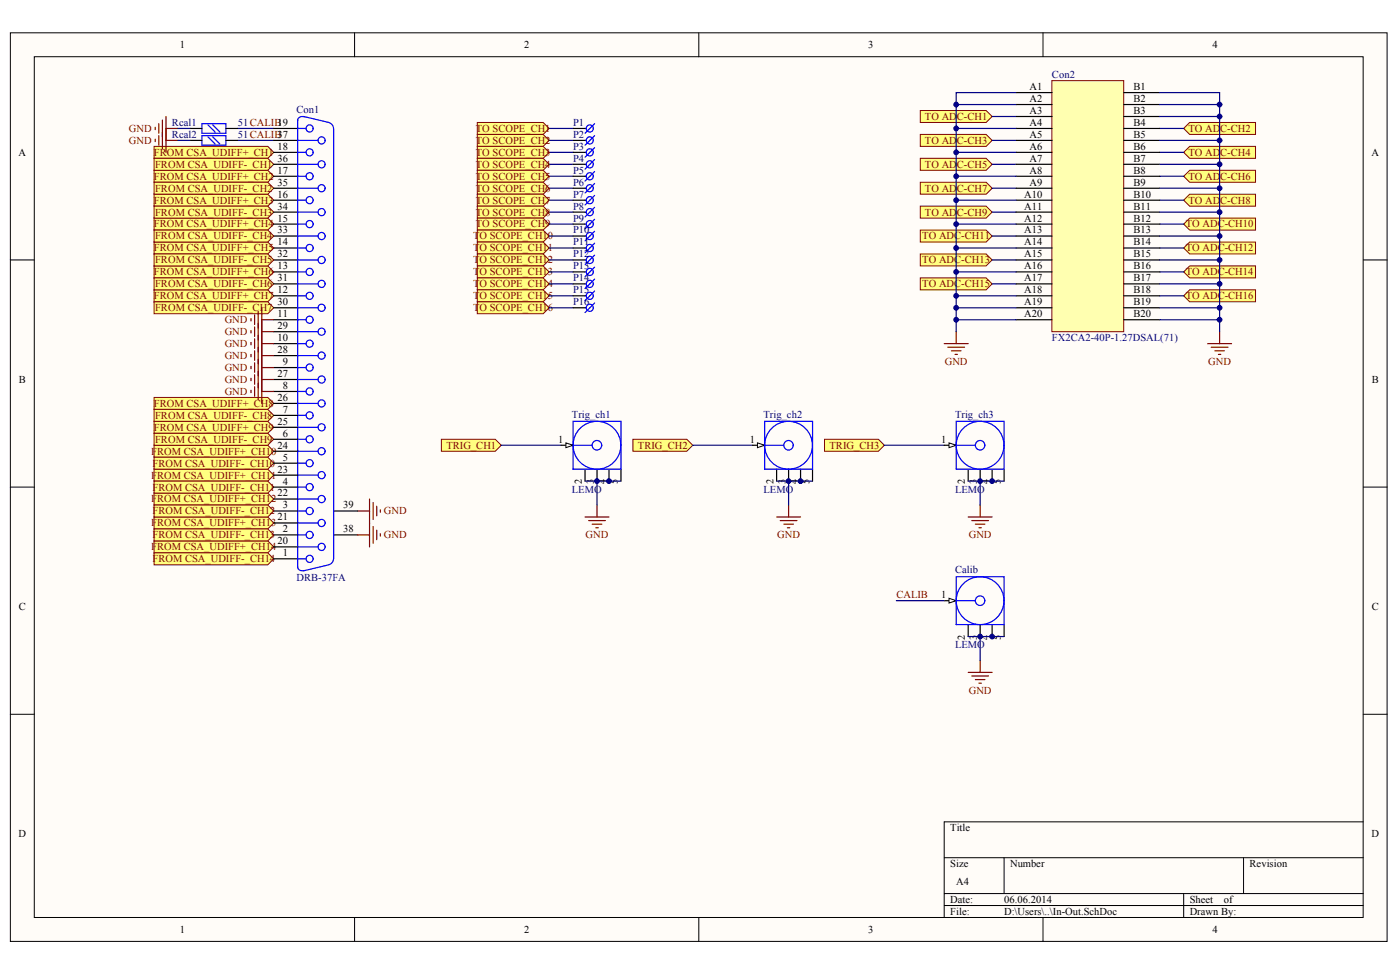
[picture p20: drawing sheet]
<svg xmlns="http://www.w3.org/2000/svg" width="288mm" height="201mm" viewBox="0 0 288 201" stroke-linecap="round" stroke-linejoin="round" font-family="sans-serif">
<defs><g id="words">
<g font-size="2.2">
<text x="37" y="9.9">1</text>
<text x="107.8" y="9.9">2</text>
<text x="178.5" y="9.9">3</text>
<text x="249.3" y="9.9">4</text>
<text x="211.7" y="18.5">A1</text>
<text x="211.7" y="21">A2</text>
<text x="211.7" y="23.4">A3</text>
<text x="233" y="18.5">B1</text>
<text x="233" y="21">B2</text>
<text x="233" y="23.4">B3</text>
<text x="211.7" y="25.9">A4</text>
<text x="211.7" y="28.3">A5</text>
<text x="233" y="25.9">B4</text>
<text x="233" y="28.3">B5</text>
<text x="3.8" y="32">A</text>
<text x="57.1" y="33.3">36</text>
<text x="57.1" y="35.7">17</text>
<text x="57.1" y="30.8">18</text>
<text x="211.7" y="30.8">A6</text>
<text x="211.7" y="33.3">A7</text>
<text x="211.7" y="35.7">A8</text>
<text x="233" y="30.8">B6</text>
<text x="233" y="33.3">B7</text>
<text x="233" y="35.7">B8</text>
<text x="282" y="32">A</text>
<text x="57.1" y="38.2">35</text>
<text x="57.1" y="40.6">16</text>
<text x="210.6" y="40.6">A10</text>
<text x="211.7" y="38.2">A9</text>
<text x="233" y="38.2">B9</text>
<text x="233" y="40.6">B10</text>
<text x="57.1" y="43.1">34</text>
<text x="57.1" y="45.5">15</text>
<text x="210.6" y="43.1">A11</text>
<text x="210.6" y="45.5">A12</text>
<text x="233" y="43.1">B11</text>
<text x="233" y="45.5">B12</text>
<text x="57.1" y="52.9">32</text>
<text x="57.1" y="48">33</text>
<text x="57.1" y="50.5">14</text>
<text x="210.6" y="48">A13</text>
<text x="210.6" y="50.5">A14</text>
<text x="210.6" y="52.9">A15</text>
<text x="233" y="48">B13</text>
<text x="233" y="50.5">B14</text>
<text x="233" y="52.9">B15</text>
<text x="57.1" y="55.4">13</text>
<text x="57.1" y="57.8">31</text>
<text x="210.6" y="55.4">A16</text>
<text x="210.6" y="57.8">A17</text>
<text x="233" y="55.4">B16</text>
<text x="233" y="57.8">B17</text>
<text x="57.1" y="65.2">11</text>
<text x="57.1" y="60.3">12</text>
<text x="57.1" y="62.8">30</text>
<text x="210.6" y="60.3">A18</text>
<text x="210.6" y="62.8">A19</text>
<text x="210.6" y="65.2">A20</text>
<text x="233" y="60.3">B18</text>
<text x="233" y="62.8">B19</text>
<text x="233" y="65.2">B20</text>
<text x="57.1" y="70.1">10</text>
<text x="57.1" y="67.7">29</text>
<text x="57.1" y="77.5">27</text>
<text x="57.1" y="72.6">28</text>
<text x="58.1" y="75">9</text>
<text x="3.9" y="78.7">B</text>
<text x="57.1" y="82.4">26</text>
<text x="58.1" y="80">8</text>
<text x="282.1" y="78.7">B</text>
<text x="57.1" y="87.3">25</text>
<text x="58.1" y="89.8">6</text>
<text x="58.1" y="84.9">7</text>
<text x="57.1" y="92.2">24</text>
<text x="58.1" y="94.7">5</text>
<text x="114.8" y="91">1</text>
<text x="154.1" y="91">1</text>
<text x="193.5" y="91">1</text>
<text x="57.1" y="97.2">23</text>
<text x="58.1" y="99.6">4</text>
<text x="57.1" y="107">21</text>
<text x="57.1" y="102.1">22</text>
<text x="58.1" y="104.5">3</text>
<text x="70.6" y="104.5">39</text>
<text x="57.1" y="111.9">20</text>
<text x="58.1" y="109.5">2</text>
<text x="70.6" y="109.5">38</text>
<text x="58.1" y="114.4">1</text>
<text x="3.9" y="125.4">C</text>
<text x="193.5" y="123">1</text>
<text x="282.1" y="125.4">C</text>
<text x="3.8" y="172.1">D</text>
<text x="195.4" y="170.9">Title</text>
<text x="282" y="172.1">D</text>
<text x="195.4" y="178.3">Size</text>
<text x="207.7" y="178.3">Number</text>
<text x="256.9" y="178.3">Revision</text>
<text x="195.4" y="185.7">Date:</text>
<text x="196.6" y="182">A4</text>
<text x="206.5" y="185.7">06.06.2014</text>
<text x="244.6" y="185.7">Sheet</text>
<text x="251.7" y="185.7">of</text>
<text x="37" y="191.8">1</text>
<text x="107.8" y="191.8">2</text>
<text x="178.5" y="191.8">3</text>
<text x="195.4" y="188.1">File:</text>
<text x="206.5" y="188.1">D:\Users\..\In-Out.SchDoc</text>
<text x="244.6" y="188.1">Drawn By:</text>
<text x="249.3" y="191.8">4</text>
</g>
<g font-size="2.2" fill="#000080">
<text x="216.3" y="16">Con2</text>
<text x="61" y="23.2">Con1</text>
<text x="35.4" y="25.9">Rcal1</text>
<text x="35.4" y="28.3">Rcal2</text>
<text x="48.9" y="25.9">51CALIB19</text>
<text x="48.9" y="28.3">51CALIB37</text>
<text x="117.8" y="25.9">P1</text>
<text x="117.8" y="28.3">P2</text>
<text x="117.8" y="30.8">P3</text>
<text x="117.8" y="33.3">P4</text>
<text x="117.8" y="35.7">P5</text>
<text x="117.8" y="38.2">P6</text>
<text x="117.8" y="40.6">P7</text>
<text x="117.8" y="43.1">P8</text>
<text x="117.8" y="45.5">P9</text>
<text x="117.8" y="48">P10</text>
<text x="117.8" y="50.5">P11</text>
<text x="117.8" y="52.9">P12</text>
<text x="117.8" y="55.4">P13</text>
<text x="117.8" y="57.8">P14</text>
<text x="117.8" y="60.3">P15</text>
<text x="117.8" y="62.8">P16</text>
<text x="216.3" y="70.1">FX2CA2-40P-1.27DSAL(71)</text>
<text x="117.6" y="85.9">Trig_ch1</text>
<text x="157" y="85.9">Trig_ch2</text>
<text x="196.4" y="85.9">Trig_ch3</text>
<text x="117.6" y="101.3">LEMO</text>
<text x="157" y="101.3">LEMO</text>
<text x="196.4" y="101.3">LEMO</text>
<text x="61" y="119.5">DRB-37FA</text>
<text x="196.4" y="117.8">Calib</text>
<text x="196.4" y="133.3">LEMO</text>
</g>
<g font-size="2.2" fill="#800000">
<text x="26.5" y="27.1">GND</text>
<text x="26.5" y="29.6">GND</text>
<text x="97.8" y="27.1">TO SCOPE_CH1</text>
<text x="97.8" y="29.6">TO SCOPE_CH2</text>
<text x="190.2" y="24.7">TO ADC-CH1</text>
<text x="190.2" y="29.6">TO ADC-CH3</text>
<text x="244.3" y="27.1">TO ADC-CH2</text>
<text x="31.6" y="32">FROM CSA_UDIFF+_CH1</text>
<text x="31.9" y="34.5">FROM CSA_UDIFF-_CH1</text>
<text x="97.8" y="32">TO SCOPE_CH3</text>
<text x="97.8" y="34.5">TO SCOPE_CH4</text>
<text x="190.2" y="34.5">TO ADC-CH5</text>
<text x="244.3" y="32">TO ADC-CH4</text>
<text x="31.6" y="36.9">FROM CSA_UDIFF+_CH2</text>
<text x="31.6" y="41.9">FROM CSA_UDIFF+_CH3</text>
<text x="31.9" y="39.4">FROM CSA_UDIFF-_CH2</text>
<text x="97.8" y="36.9">TO SCOPE_CH5</text>
<text x="97.8" y="39.4">TO SCOPE_CH6</text>
<text x="97.8" y="41.9">TO SCOPE_CH7</text>
<text x="190.2" y="39.4">TO ADC-CH7</text>
<text x="244.3" y="36.9">TO ADC-CH6</text>
<text x="244.3" y="41.9">TO ADC-CH8</text>
<text x="31.6" y="46.8">FROM CSA_UDIFF+_CH4</text>
<text x="31.9" y="44.3">FROM CSA_UDIFF-_CH3</text>
<text x="97.8" y="44.3">TO SCOPE_CH8</text>
<text x="97.8" y="46.8">TO SCOPE_CH9</text>
<text x="190.2" y="44.3">TO ADC-CH9</text>
<text x="243.8" y="46.8">TO ADC-CH10</text>
<text x="31.6" y="51.7">FROM CSA_UDIFF+_CH5</text>
<text x="31.9" y="49.2">FROM CSA_UDIFF-_CH4</text>
<text x="97.3" y="49.2">TO SCOPE_CH10</text>
<text x="97.3" y="51.7">TO SCOPE_CH11</text>
<text x="189.6" y="49.2">TO ADC-CH11</text>
<text x="243.8" y="51.7">TO ADC-CH12</text>
<text x="31.6" y="56.6">FROM CSA_UDIFF+_CH6</text>
<text x="31.9" y="54.1">FROM CSA_UDIFF-_CH5</text>
<text x="31.9" y="59.1">FROM CSA_UDIFF-_CH6</text>
<text x="97.3" y="54.1">TO SCOPE_CH12</text>
<text x="97.3" y="56.6">TO SCOPE_CH13</text>
<text x="97.3" y="59.1">TO SCOPE_CH14</text>
<text x="189.6" y="54.1">TO ADC-CH13</text>
<text x="189.6" y="59.1">TO ADC-CH15</text>
<text x="243.8" y="56.6">TO ADC-CH14</text>
<text x="31.6" y="61.5">FROM CSA_UDIFF+_CH7</text>
<text x="31.9" y="64">FROM CSA_UDIFF-_CH7</text>
<text x="97.3" y="61.5">TO SCOPE_CH15</text>
<text x="97.3" y="64">TO SCOPE_CH16</text>
<text x="243.8" y="61.5">TO ADC-CH16</text>
<text x="46.2" y="71.4">GND</text>
<text x="46.2" y="68.9">GND</text>
<text x="46.2" y="66.4">GND</text>
<text x="46.2" y="76.3">GND</text>
<text x="46.2" y="73.8">GND</text>
<text x="194.3" y="75">GND</text>
<text x="248.4" y="75">GND</text>
<text x="31.6" y="83.6">FROM CSA_UDIFF+_CH8</text>
<text x="46.2" y="81.2">GND</text>
<text x="46.2" y="78.7">GND</text>
<text x="31.6" y="88.6">FROM CSA_UDIFF+_CH9</text>
<text x="31.9" y="86.1">FROM CSA_UDIFF-_CH8</text>
<text x="31.1" y="93.5">FROM CSA_UDIFF+_CH10</text>
<text x="31.4" y="95.9">FROM CSA_UDIFF-_CH10</text>
<text x="31.9" y="91">FROM CSA_UDIFF-_CH9</text>
<text x="91.8" y="92.2">TRIG_CH1</text>
<text x="131.2" y="92.2">TRIG_CH2</text>
<text x="170.6" y="92.2">TRIG_CH3</text>
<text x="31.1" y="98.4">FROM CSA_UDIFF+_CH11</text>
<text x="31.4" y="100.9">FROM CSA_UDIFF-_CH11</text>
<text x="31.1" y="103.3">FROM CSA_UDIFF+_CH12</text>
<text x="31.4" y="105.8">FROM CSA_UDIFF-_CH12</text>
<text x="78.9" y="105.8">GND</text>
<text x="31.1" y="108.2">FROM CSA_UDIFF+_CH13</text>
<text x="31.1" y="113.1">FROM CSA_UDIFF+_CH14</text>
<text x="31.4" y="110.7">FROM CSA_UDIFF-_CH13</text>
<text x="78.9" y="110.7">GND</text>
<text x="120.4" y="110.7">GND</text>
<text x="159.8" y="110.7">GND</text>
<text x="199.2" y="110.7">GND</text>
<text x="31.4" y="115.6">FROM CSA_UDIFF-_CH14</text>
<text x="184.3" y="123">CALIB</text>
<text x="199.2" y="142.6">GND</text>
</g>
<g font-size="2.1">
<text x="119.6" y="99.5" transform="rotate(-90 119.6 99.5)">2</text>
<text x="122.1" y="99.5" transform="rotate(-90 122.1 99.5)">3</text>
<text x="124.6" y="99.5" transform="rotate(-90 124.6 99.5)">4</text>
<text x="127" y="99.5" transform="rotate(-90 127 99.5)">5</text>
<text x="159" y="99.5" transform="rotate(-90 159 99.5)">2</text>
<text x="161.5" y="99.5" transform="rotate(-90 161.5 99.5)">3</text>
<text x="164" y="99.5" transform="rotate(-90 164 99.5)">4</text>
<text x="166.4" y="99.5" transform="rotate(-90 166.4 99.5)">5</text>
<text x="198.4" y="99.5" transform="rotate(-90 198.4 99.5)">2</text>
<text x="200.9" y="99.5" transform="rotate(-90 200.9 99.5)">3</text>
<text x="203.3" y="99.5" transform="rotate(-90 203.3 99.5)">4</text>
<text x="205.8" y="99.5" transform="rotate(-90 205.8 99.5)">5</text>
<text x="198.4" y="131.5" transform="rotate(-90 198.4 131.5)">2</text>
<text x="200.9" y="131.5" transform="rotate(-90 200.9 131.5)">3</text>
<text x="203.3" y="131.5" transform="rotate(-90 203.3 131.5)">4</text>
<text x="205.8" y="131.5" transform="rotate(-90 205.8 131.5)">5</text>
</g>
</g></defs>
<g fill="#fffcf8" stroke="#000" stroke-width=".21">
<path d="M2.1 6.7h283.1v186.9h-283.1z"/>
<path d="M7.1 11.7h273.2v176.9h-273.2z"/>
</g>
<g fill="none" stroke="#000" stroke-width=".21">
<path d="M72.9 6.7v5M143.7 6.7v5M214.5 6.7v5M2.1 53.4h5M280.3 53.4h4.9M2.1 100.2h5M280.3 100.2h4.9M2.1 146.9h5M280.3 146.9h4.9M194.2 176.4h86.1M206.5 176.4v7.3M255.7 176.4v7.3"/>
<path d="M280.3 169h-86.1v19.6M72.9 188.6v5M143.7 188.6v5M194.2 183.7h86.1M194.2 186.2h86.1M214.5 188.6v5M243.4 183.7v4.9"/>
</g>
<g fill="#ffff80" stroke="#800000" stroke-width=".21">
<path d="M31.7 30.1h23.4l1.2 1.2-1.2 1.3h-23.4z" fill-rule="evenodd"/>
<path d="M31.7 35h23.4l1.2 1.2-1.2 1.3h-23.4z" fill-rule="evenodd"/>
<path d="M31.7 39.9h23.4l1.2 1.3-1.2 1.2h-23.4z" fill-rule="evenodd"/>
<path d="M31.7 44.8h23.4l1.2 1.3-1.2 1.2h-23.4z" fill-rule="evenodd"/>
<path d="M31.7 49.8h23.4l1.2 1.2-1.2 1.2h-23.4z" fill-rule="evenodd"/>
<path d="M31.7 54.7h23.4l1.2 1.2-1.2 1.2h-23.4z" fill-rule="evenodd"/>
<path d="M31.7 59.6h23.4l1.2 1.2-1.2 1.3h-23.4z" fill-rule="evenodd"/>
<path d="M31.7 81.7h23.4l1.2 1.2-1.2 1.3h-23.4z" fill-rule="evenodd"/>
<path d="M31.7 86.6h23.4l1.2 1.3-1.2 1.2h-23.4z" fill-rule="evenodd"/>
<path d="M31.7 91.5h23.4l1.2 1.3-1.2 1.2h-23.4z" fill-rule="evenodd"/>
<path d="M31.7 96.5h23.4l1.2 1.2-1.2 1.2h-23.4z" fill-rule="evenodd"/>
<path d="M31.7 101.4h23.4l1.2 1.2-1.2 1.2h-23.4z" fill-rule="evenodd"/>
<path d="M31.7 106.3h23.4l1.2 1.2-1.2 1.3h-23.4z" fill-rule="evenodd"/>
<path d="M31.7 111.2h23.4l1.2 1.2-1.2 1.3h-23.4z" fill-rule="evenodd"/>
<path d="M31.7 89.1h23.4l1.2 1.2-1.2 1.2h-23.4z" fill-rule="evenodd"/>
<path d="M31.7 94h23.4l1.2 1.2-1.2 1.3h-23.4z" fill-rule="evenodd"/>
<path d="M31.7 98.9h23.4l1.2 1.3-1.2 1.2h-23.4z" fill-rule="evenodd"/>
<path d="M31.7 103.8h23.4l1.2 1.3-1.2 1.2h-23.4z" fill-rule="evenodd"/>
<path d="M31.7 108.8h23.4l1.2 1.2-1.2 1.2h-23.4z" fill-rule="evenodd"/>
<path d="M31.7 113.7h23.4l1.2 1.2-1.2 1.2h-23.4z" fill-rule="evenodd"/>
<path d="M31.7 32.6h23.4l1.2 1.2-1.2 1.2h-23.4z" fill-rule="evenodd"/>
<path d="M31.7 37.5h23.4l1.2 1.2-1.2 1.2h-23.4z" fill-rule="evenodd"/>
<path d="M31.7 42.4h23.4l1.2 1.2-1.2 1.2h-23.4z" fill-rule="evenodd"/>
<path d="M31.7 47.3h23.4l1.2 1.2-1.2 1.3h-23.4z" fill-rule="evenodd"/>
<path d="M31.7 52.2h23.4l1.2 1.2-1.2 1.3h-23.4z" fill-rule="evenodd"/>
<path d="M31.7 57.1h23.4l1.2 1.3-1.2 1.2h-23.4z" fill-rule="evenodd"/>
<path d="M31.7 62.1h23.4l1.2 1.2-1.2 1.2h-23.4z" fill-rule="evenodd"/>
<path d="M31.7 84.2h23.4l1.2 1.2-1.2 1.2h-23.4z" fill-rule="evenodd"/>
</g>
<path d="M48.9 28.9h7.4M48.9 26.4h7.4" fill="none" stroke="#000080" stroke-width=".25"/>
<g fill="none" stroke="#800000" stroke-width=".25">
<path d="M31.9 26.2v.5M31.9 28.6v.5M32.7 25.4v2M32.7 27.9v2M33.4 24.7v5.9M34.1 24v7.3M34.1 26.4h2.5M34.1 28.9h2.5M73.5 105.1h2.5M76 102.6v4.9M76.7 103.3v3.5M77.5 104.1v2"/>
<path d="M78.2 104.8v.5"/>
</g>
<path d="M41.5 25.4h4.9v2h-4.9zM41.5 27.9h4.9v2h-4.9zM42.8 25.7l1.4 1.4M42.8 28.1l1.4 1.5M43.7 25.7l1.5 1.4M43.7 28.1l1.5 1.5" fill="none" stroke="#00f" stroke-width=".25"/>
<path d="M39.1 26.4h2.4M39.1 28.9h2.4M46.4 26.4h2.5M46.4 28.9h2.5" fill="none" stroke="#000" stroke-width=".25"/>
<g fill="#ffff80" stroke="#800000" stroke-width=".21">
<path d="M189.2 22.7h13.6l1.2 1.3-1.2 1.2h-13.6z" fill-rule="evenodd"/>
<path d="M243.4 26.4l1.2-1.2h13.6v2.4h-13.6z" fill-rule="evenodd"/>
<path d="M189.2 27.6h13.6l1.2 1.3-1.2 1.2h-13.6z" fill-rule="evenodd"/>
<path d="M243.4 31.3l1.2-1.2h13.6v2.5h-13.6z" fill-rule="evenodd"/>
<path d="M189.2 32.6h13.6l1.2 1.2-1.2 1.2h-13.6z" fill-rule="evenodd"/>
<path d="M243.4 36.2l1.2-1.2h13.6v2.5h-13.6z" fill-rule="evenodd"/>
<path d="M189.2 37.5h13.6l1.2 1.2-1.2 1.2h-13.6z" fill-rule="evenodd"/>
<path d="M243.4 41.2l1.2-1.3h13.6v2.5h-13.6z" fill-rule="evenodd"/>
<path d="M189.2 42.4h13.6l1.2 1.2-1.2 1.2h-13.6z" fill-rule="evenodd"/>
<path d="M243.4 46.1l1.2-1.3h13.6v2.5h-13.6z" fill-rule="evenodd"/>
<path d="M189.2 47.3h13.6l1.2 1.2-1.2 1.3h-13.6z" fill-rule="evenodd"/>
<path d="M243.4 51l1.2-1.2h13.6v2.4h-13.6z" fill-rule="evenodd"/>
<path d="M189.2 52.2h13.6l1.2 1.2-1.2 1.3h-13.6z" fill-rule="evenodd"/>
<path d="M243.4 55.9l1.2-1.2h13.6v2.4h-13.6z" fill-rule="evenodd"/>
<path d="M189.2 57.1h13.6l1.2 1.3-1.2 1.2h-13.6z" fill-rule="evenodd"/>
<path d="M243.4 60.8l1.2-1.2h13.6v2.5h-13.6z" fill-rule="evenodd"/>
<path d="M90.8 90.3h11l1.3 1.2-1.3 1.3h-11z" fill-rule="evenodd"/>
<path d="M169.5 90.3h11.1l1.2 1.2-1.2 1.3h-11.1z" fill-rule="evenodd"/>
<path d="M130.1 90.3h11.1l1.3 1.2-1.3 1.3h-11.1z" fill-rule="evenodd"/>
</g>
<path d="M112.9 28.9h4.9M112.9 26.4h4.9M112.9 31.3h4.9M112.9 33.8h4.9M112.9 36.2h4.9M112.9 38.7h4.9M112.9 41.2h4.9M112.9 43.6h4.9" fill="none" stroke="#000080" stroke-width=".25"/>
<g fill="none" stroke="#00f" stroke-width=".25">
<path d="M120.3 26.4h.2M120.3 28.9h.2M120.3 31.3h.2M120.3 33.8h.2M120.3 36.2h.2M122.3 25.4l-2 2M122.3 27.9l-2 2M122.3 30.3l-2 2M122.3 32.8l-2 2M122.3 35.3l-2 1.9"/>
<circle cx="121.3" cy="26.4" r=".73"/>
<circle cx="121.3" cy="33.8" r=".73"/>
<circle cx="121.3" cy="28.9" r=".73"/>
<circle cx="121.3" cy="36.2" r=".73"/>
<circle cx="121.3" cy="31.3" r=".73"/>
</g>
<path d="M117.8 26.4h2.5M117.8 28.9h2.5M117.8 31.3h2.5M117.8 33.8h2.5M117.8 36.2h2.5" fill="none" stroke="#000" stroke-width=".25"/>
<g fill="#ffff80" stroke="#800000" stroke-width=".21">
<path d="M98.1 25.2h13.6l1.2 1.2-1.2 1.2h-13.6z" fill-rule="evenodd"/>
<path d="M98.1 27.6h13.6l1.2 1.3-1.2 1.2h-13.6z" fill-rule="evenodd"/>
<path d="M98.1 30.1h13.6l1.2 1.2-1.2 1.3h-13.6z" fill-rule="evenodd"/>
<path d="M98.1 32.6h13.6l1.2 1.2-1.2 1.2h-13.6z" fill-rule="evenodd"/>
<path d="M98.1 35h13.6l1.2 1.2-1.2 1.3h-13.6z" fill-rule="evenodd"/>
<path d="M98.1 37.5h13.6l1.2 1.2-1.2 1.2h-13.6z" fill-rule="evenodd"/>
<path d="M98.1 39.9h13.6l1.2 1.3-1.2 1.2h-13.6z" fill-rule="evenodd"/>
<path d="M98.1 42.4h13.6l1.2 1.2-1.2 1.2h-13.6z" fill-rule="evenodd"/>
<path d="M98.1 44.8h13.6l1.2 1.3-1.2 1.2h-13.6z" fill-rule="evenodd"/>
<path d="M98.1 47.3h13.6l1.2 1.2-1.2 1.3h-13.6z" fill-rule="evenodd"/>
<path d="M98.1 49.8h13.6l1.2 1.2-1.2 1.2h-13.6z" fill-rule="evenodd"/>
<path d="M98.1 52.2h13.6l1.2 1.2-1.2 1.3h-13.6z" fill-rule="evenodd"/>
<path d="M98.1 54.7h13.6l1.2 1.2-1.2 1.2h-13.6z" fill-rule="evenodd"/>
<path d="M98.1 57.1h13.6l1.2 1.3-1.2 1.2h-13.6z" fill-rule="evenodd"/>
<path d="M98.1 59.6h13.6l1.2 1.2-1.2 1.3h-13.6z" fill-rule="evenodd"/>
<path d="M98.1 62.1h13.6l1.2 1.2-1.2 1.2h-13.6z" fill-rule="evenodd"/>
</g>
<g fill="none" stroke="#00f" stroke-width=".25">
<path d="M120.3 38.7h.2M122.3 37.7l-2 2M120.3 41.2h.2M120.3 43.6h.2M120.3 46.1h.2M120.3 48.5h.2M120.3 51h.2M120.3 53.4h.2M120.3 55.9h.2M122.3 40.2l-2 1.9M122.3 42.6l-2 2M122.3 45.1l-2 2"/>
<path d="M122.3 47.6l-2 1.9M122.3 50l-2 2M122.3 52.5l-2 1.9M122.3 54.9l-2 2"/>
<circle cx="121.3" cy="38.7" r=".73"/>
<circle cx="121.3" cy="51" r=".73"/>
<circle cx="121.3" cy="53.5" r=".73"/>
<circle cx="121.3" cy="41.2" r=".73"/>
<circle cx="121.3" cy="46.1" r=".73"/>
<circle cx="121.3" cy="48.5" r=".73"/>
<circle cx="121.3" cy="55.9" r=".73"/>
<circle cx="121.3" cy="43.6" r=".73"/>
</g>
<path d="M117.8 38.7h2.5M117.8 41.2h2.5M117.8 43.6h2.5M117.8 46.1h2.5M117.8 48.5h2.5M117.8 51h2.5M117.8 53.4h2.5M117.8 55.9h2.5" fill="none" stroke="#000" stroke-width=".25"/>
<g fill="none" stroke="#000080" stroke-width=".25">
<path d="M204 38.7h4.9M204 33.8h4.9M204 28.9h4.9M204 24h4.9M238.5 36.2h4.9M238.5 31.3h4.9M238.5 26.4h4.9M112.9 46.1h4.9M112.9 48.5h4.9M112.9 51h4.9M112.9 53.4h4.9M112.9 55.9h4.9"/>
<path d="M112.9 58.4h4.9M204 48.5h4.9M204 53.4h4.9M204 58.4h4.9M204 43.6h4.9M238.5 46.1h4.9M238.5 51h4.9M238.5 55.9h4.9M238.5 41.2h4.9M112.9 60.8h4.9M112.9 63.3h4.9M238.5 60.8h4.9"/>
</g>
<path d="M216.3 16.6h14.8v51.6h-14.8z" fill="#ffffb0" stroke="#800000" stroke-width=".21"/>
<g fill="none" stroke="#000" stroke-width=".25">
<path d="M208.9 19h7.4M231.1 19h7.4M208.9 21.5h7.4M208.9 24h7.4M208.9 26.4h7.4M208.9 28.9h7.4M208.9 31.3h7.4M208.9 33.8h7.4M208.9 36.2h7.4M208.9 38.7h7.4M231.1 21.5h7.4M231.1 24h7.4"/>
<path d="M231.1 26.4h7.4M231.1 28.9h7.4M231.1 31.3h7.4M231.1 33.8h7.4M231.1 36.2h7.4M231.1 38.7h7.4M117.8 58.4h2.5M208.9 41.2h7.4M208.9 43.6h7.4M208.9 46.1h7.4M208.9 48.5h7.4M208.9 51h7.4"/>
<path d="M208.9 53.4h7.4M208.9 55.9h7.4M208.9 58.4h7.4M231.1 41.2h7.4M231.1 43.6h7.4M231.1 46.1h7.4M231.1 48.5h7.4M231.1 51h7.4M231.1 53.4h7.4M231.1 55.9h7.4M231.1 58.4h7.4M117.8 60.8h2.5"/>
<path d="M117.8 63.3h2.5M208.9 60.8h7.4M208.9 63.3h7.4M208.9 65.7h7.4M231.1 60.8h7.4M231.1 63.3h7.4M231.1 65.7h7.4M115.4 91.5h2.4M127.7 96.5v2.4"/>
</g>
<path d="M194.2 70.7h4.9M194.9 71.4h3.4M195.6 72.1h2M196.4 72.9h.5M196.6 68.2v2.5M248.3 70.7h4.9M249.1 71.4h3.4M249.8 72.1h2M250.5 72.9h.5M250.8 68.2v2.5" fill="none" stroke="#800000" stroke-width=".25"/>
<g fill="none" stroke="#000080" stroke-width=".25">
<path d="M208.9 19h-12.3v49.2M238.5 19h12.3v49.2M196.6 21.5h12.3M196.6 26.4h12.3M196.6 31.3h12.3M196.6 36.2h12.3M238.5 21.5h12.3M238.5 24h12.3M238.5 28.9h12.3M238.5 33.8h12.3M238.5 38.7h12.3M196.6 41.2h12.3"/>
<path d="M196.6 46.1h12.3M196.6 51h12.3M196.6 55.9h12.3M238.5 43.6h12.3M238.5 48.5h12.3M238.5 53.4h12.3M238.5 58.4h12.3M196.6 60.8h12.3M196.6 63.3h12.3M196.6 65.7h12.3M238.5 63.3h12.3M238.5 65.7h12.3"/>
<path d="M103.1 91.5h12.3M142.5 91.5h12.3M181.8 91.5h12.4"/>
</g>
<g fill="none" stroke="#00f" stroke-width=".25">
<path d="M120.3 58.4h.2M122.3 59.8l-2 2M122.3 57.4l-2 1.9M120.3 60.8h.2M120.3 63.3h.2M122.3 62.3l-2 2"/>
<circle cx="121.3" cy="58.4" r=".73"/>
<circle cx="121.3" cy="63.3" r=".73"/>
<circle cx="121.3" cy="60.8" r=".73"/>
<circle cx="122.7" cy="91.5" r=".98"/>
<circle cx="122.7" cy="91.5" r="4.9"/>
</g>
<path d="M116.4 91.1l1.4 .4-1.4 .5z" fill="#fffcf8" stroke="#000" stroke-width=".21"/>
<path d="M120.3 96.5v2.4M122.8 96.5v2.4M125.2 96.5v2.4M154.8 91.5h2.4M167.1 96.5v2.4" fill="none" stroke="#000" stroke-width=".25"/>
<g fill="none" stroke="#00f" stroke-width=".25">
<path d="M117.8 86.6h9.9v9.9h-9.9zM117.8 91.5h4"/>
<circle cx="162.1" cy="91.6" r=".98"/>
<circle cx="162.1" cy="91.5" r="4.9"/>
</g>
<path d="M120.3 106.3h4.9M121 107h3.5M121.8 107.8h1.9M122.5 108.5h.5M122.8 103.8v2.5" fill="none" stroke="#800000" stroke-width=".25"/>
<path d="M120.3 98.9h7.4M122.8 98.9v4.9" fill="none" stroke="#000080" stroke-width=".25"/>
<path d="M155.7 91.1l1.5 .4-1.5 .5z" fill="#fffcf8" stroke="#000" stroke-width=".21"/>
<path d="M159.7 96.5v2.4M162.1 96.5v2.4M164.6 96.5v2.4M194.2 91.5h2.4M206.5 96.5v2.4" fill="none" stroke="#000" stroke-width=".25"/>
<g fill="none" stroke="#00f" stroke-width=".25">
<path d="M157.2 86.6h9.9v9.9h-9.9zM157.2 91.5h4"/>
<circle cx="201.5" cy="91.6" r=".98"/>
<circle cx="201.5" cy="91.5" r="4.9"/>
</g>
<path d="M159.7 106.3h4.9M160.4 107h3.5M161.2 107.8h1.9M161.9 108.5h.5M162.1 103.8v2.5" fill="none" stroke="#800000" stroke-width=".25"/>
<path d="M159.7 98.9h7.4M162.1 98.9v4.9" fill="none" stroke="#000080" stroke-width=".25"/>
<path d="M195.1 91.1l1.5 .4-1.5 .5z" fill="#fffcf8" stroke="#000" stroke-width=".21"/>
<g fill="none" stroke="#000" stroke-width=".25">
<path d="M56.3 38.7h4.9M56.3 33.8h4.9M56.3 28.9h4.9M56.3 36.2h4.9M56.3 31.3h4.9M56.3 26.4h4.9M56.3 53.4h4.9M56.3 48.5h4.9M56.3 43.6h4.9M56.3 55.9h4.9M56.3 51h4.9M56.3 46.1h4.9"/>
<path d="M56.3 41.2h4.9M56.3 58.4h4.9M56.3 75.6h4.9M56.3 70.7h4.9M56.3 65.7h4.9M56.3 60.8h4.9M56.3 78h4.9M56.3 73.1h4.9M56.3 68.2h4.9M56.3 63.3h4.9M56.3 80.5h4.9M56.3 82.9h4.9"/>
<path d="M56.3 95.2h4.9M56.3 90.3h4.9M56.3 85.4h4.9M56.3 97.7h4.9M56.3 92.8h4.9M56.3 87.9h4.9M199.1 96.5v2.4M201.5 96.5v2.4M204 96.5v2.4M56.3 114.9h4.9M56.3 110h4.9M56.3 105.1h4.9"/>
<path d="M56.3 100.2h4.9M56.3 112.4h4.9M56.3 107.5h4.9M56.3 102.6h4.9M68.6 110h4.9M68.6 105.1h4.9M194.2 123.5h2.4M206.5 128.4v2.5"/>
</g>
<g fill="none" stroke="#00f" stroke-width=".25">
<path d="M61.2 38.7h4.2M61.2 36.2h1.7M61.2 33.8h4.2M61.2 31.3h1.7M61.2 28.9h4.2M61.2 26.4h1.7M61.2 24.7v91.9M62.4 24l5.2 1.2M62.6 24a.93 .93 0 0 0-1.4 .8M67.7 25.2a1.29 1.29 0 0 1 .9 1.2v88.5a1.23 1.23 0 0 1-.9 1.2M61.2 58.4h4.2M61.2 55.9h1.7"/>
<path d="M61.2 53.4h4.2M61.2 51h1.7M61.2 48.5h4.2M61.2 46.1h1.7M61.2 43.6h4.2M61.2 41.2h1.7M61.2 78h4.2M61.2 75.6h1.7M61.2 73.1h4.2M61.2 70.7h1.7M61.2 68.2h4.2M61.2 60.8h1.7"/>
<path d="M61.2 63.3h4.2M61.2 65.7h1.7M61.2 82.9h4.2M61.2 80.5h1.7M61.2 97.7h4.2M61.2 90.3h1.7M61.2 87.9h4.2M61.2 85.4h1.7M61.2 92.8h4.2M61.2 95.2h1.7M196.6 86.6h9.9v9.9h-9.9zM196.6 91.5h4"/>
<path d="M61.2 114.9h1.7M61.2 112.4h4.2M61.2 110h1.7M61.2 107.5h4.2M61.2 105.1h1.7M61.2 102.6h4.2M61.2 100.2h1.7M61.2 116.5a.97 .97 0 0 0 1.4 .8M67.6 116.1l-5.2 1.3"/>
<circle cx="63.7" cy="26.4" r=".73"/>
<circle cx="63.7" cy="36.2" r=".73"/>
<circle cx="63.7" cy="31.3" r=".73"/>
<circle cx="66.1" cy="38.7" r=".73"/>
<circle cx="66.1" cy="33.8" r=".73"/>
<circle cx="66.1" cy="28.9" r=".73"/>
<circle cx="63.7" cy="51" r=".73"/>
<circle cx="63.7" cy="41.2" r=".73"/>
<circle cx="63.7" cy="46.1" r=".73"/>
<circle cx="63.7" cy="55.9" r=".73"/>
<circle cx="66.1" cy="53.5" r=".73"/>
<circle cx="66.1" cy="58.4" r=".73"/>
<circle cx="66.1" cy="48.5" r=".73"/>
<circle cx="66.1" cy="43.6" r=".73"/>
<circle cx="63.7" cy="75.6" r=".73"/>
<circle cx="63.7" cy="65.7" r=".73"/>
<circle cx="63.7" cy="70.7" r=".73"/>
<circle cx="63.7" cy="60.8" r=".73"/>
<circle cx="66.1" cy="63.3" r=".73"/>
<circle cx="66.1" cy="73.1" r=".73"/>
<circle cx="66.1" cy="68.2" r=".73"/>
<circle cx="66.1" cy="78" r=".73"/>
<circle cx="63.7" cy="85.4" r=".73"/>
<circle cx="63.7" cy="90.3" r=".73"/>
<circle cx="63.7" cy="80.5" r=".73"/>
<circle cx="63.7" cy="95.2" r=".73"/>
<circle cx="66.1" cy="87.9" r=".73"/>
<circle cx="66.1" cy="97.7" r=".73"/>
<circle cx="66.1" cy="92.8" r=".73"/>
<circle cx="66.1" cy="82.9" r=".73"/>
<circle cx="63.7" cy="110" r=".73"/>
<circle cx="63.7" cy="100.2" r=".73"/>
<circle cx="63.7" cy="114.9" r=".73"/>
<circle cx="63.7" cy="105.1" r=".73"/>
<circle cx="66.1" cy="112.4" r=".73"/>
<circle cx="66.1" cy="102.6" r=".73"/>
<circle cx="66.1" cy="107.5" r=".73"/>
<circle cx="201.5" cy="123.5" r=".98"/>
<circle cx="201.5" cy="123.5" r="4.9"/>
</g>
<g fill="none" stroke="#800000" stroke-width=".25">
<path d="M51.6 65.5v.5M51.6 68v.4M51.6 70.4v.5M51.6 72.9v.5M51.6 75.3v.5M51.6 77.8v.5M52.4 64.8v1.9M52.4 67.2v2M52.4 69.7v1.9M52.4 72.1v2M52.4 74.6v2M52.4 77v2"/>
<path d="M52.4 79.5v2M53.1 64v18.2M53.8 63.3v19.6M53.8 78h2.5M53.8 75.6h2.5M53.8 73.1h2.5M53.8 70.7h2.5M53.8 68.2h2.5M53.8 65.7h2.5M51.6 80.2v.5M53.8 80.5h2.5M73.5 110h2.5"/>
<path d="M76 107.5v4.9M76.7 108.3v3.4M77.5 109v2M78.2 109.7v.5M199.1 106.3h4.9M199.8 107h3.5M200.6 107.8h1.9M201.3 108.5h.5M201.5 103.8v2.5"/>
</g>
<path d="M199.1 98.9h7.4M201.5 98.9v4.9" fill="none" stroke="#000080" stroke-width=".25"/>
<path d="M195.1 123l1.5 .5-1.5 .5z" fill="#fffcf8" stroke="#000" stroke-width=".21"/>
<path d="M199.1 128.4v2.5M201.5 128.4v2.5M204 128.4v2.5" fill="none" stroke="#000" stroke-width=".25"/>
<path d="M196.6 118.6h9.9v9.8h-9.9zM196.6 123.5h4" fill="none" stroke="#00f" stroke-width=".25"/>
<path d="M36.6 26.4h2.5M36.6 28.9h2.5M184.3 123.5h9.9M199.1 130.9h7.4M201.5 130.9v4.9" fill="none" stroke="#000080" stroke-width=".25"/>
<path d="M199.1 138.3h4.9M199.8 139h3.5M200.6 139.7h1.9M201.5 135.8v2.5M201.3 140.5h.5" fill="none" stroke="#800000" stroke-width=".25"/>
<g fill="#000080" stroke="#000080" stroke-width=".21">
<circle cx="122.7" cy="98.9" r=".49"/>
<circle cx="125.2" cy="98.9" r=".49"/>
<circle cx="162.1" cy="98.9" r=".49"/>
<circle cx="164.6" cy="98.9" r=".49"/>
<circle cx="196.6" cy="65.7" r=".49"/>
<circle cx="196.6" cy="63.3" r=".49"/>
<circle cx="196.6" cy="60.8" r=".49"/>
<circle cx="196.6" cy="55.9" r=".49"/>
<circle cx="196.6" cy="51" r=".49"/>
<circle cx="196.6" cy="46.1" r=".49"/>
<circle cx="196.6" cy="41.2" r=".49"/>
<circle cx="196.6" cy="36.2" r=".49"/>
<circle cx="196.6" cy="31.3" r=".49"/>
<circle cx="196.6" cy="26.4" r=".49"/>
<circle cx="196.6" cy="21.5" r=".49"/>
<circle cx="201.5" cy="130.9" r=".49"/>
<circle cx="201.5" cy="98.9" r=".49"/>
<circle cx="204" cy="130.9" r=".49"/>
<circle cx="204" cy="98.9" r=".49"/>
<circle cx="250.8" cy="65.7" r=".49"/>
<circle cx="250.8" cy="63.3" r=".49"/>
<circle cx="250.8" cy="58.4" r=".49"/>
<circle cx="250.8" cy="53.4" r=".49"/>
<circle cx="250.8" cy="48.5" r=".49"/>
<circle cx="250.8" cy="43.6" r=".49"/>
<circle cx="250.8" cy="38.7" r=".49"/>
<circle cx="250.8" cy="33.8" r=".49"/>
<circle cx="250.8" cy="28.9" r=".49"/>
<circle cx="250.8" cy="24" r=".49"/>
<circle cx="250.8" cy="21.5" r=".49"/>
</g>
<use href="#words"/>
</svg>
